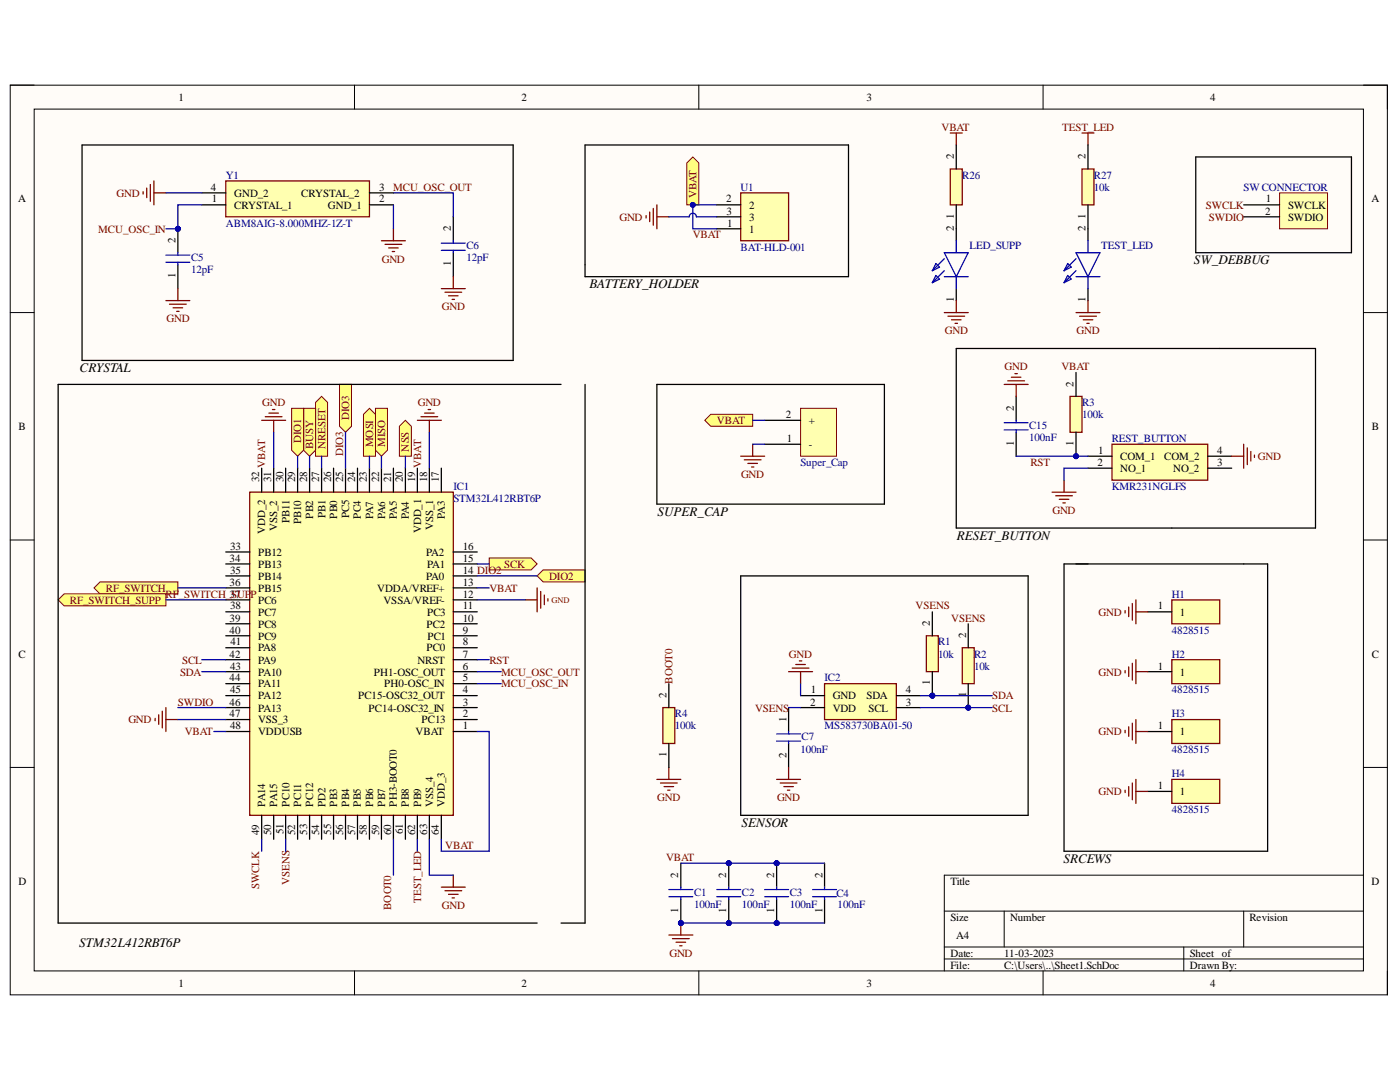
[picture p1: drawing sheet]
<svg xmlns="http://www.w3.org/2000/svg" width="279mm" height="216mm" viewBox="0 0 279 216" stroke-linecap="round" stroke-linejoin="round" font-family="sans-serif">
<defs><g id="words">
<g font-size="2.6">
<text x="238.3" y="52.7">SW_DEBBUG</text>
<text x="117.6" y="57.6">BATTERY_HOLDER</text>
<text x="15.9" y="74.3">CRYSTAL</text>
<text x="131.2" y="102.9">SUPER_CAP</text>
<text x="190.9" y="107.7">RESET_BUTTON</text>
<text x="148" y="165">SENSOR</text>
<text x="212.2" y="172.2">SRCEWS</text>
<text x="15.8" y="188.9">STM32L412RBT6P</text>
</g>
<g font-size="2.2">
<text x="35.6" y="20.1">1</text>
<text x="104.1" y="20.1">2</text>
<text x="172.9" y="20.1">3</text>
<text x="241.5" y="20.1">4</text>
<text x="190.3" y="31.8" transform="rotate(-90 190.3 31.8)">2</text>
<text x="216.6" y="31.8" transform="rotate(-90 216.6 31.8)">2</text>
<text x="3.6" y="40.4">A</text>
<text x="42.1" y="38">4</text>
<text x="42.3" y="40.4">1</text>
<text x="46.8" y="41.7">CRYSTAL_1</text>
<text x="46.8" y="39.2">GND_2</text>
<text x="60.1" y="39.2">CRYSTAL_2</text>
<text x="65.4" y="41.7">GND_1</text>
<text x="75.7" y="40.4">2</text>
<text x="75.7" y="38">3</text>
<text x="144.9" y="40.4">2</text>
<text x="149.5" y="41.7">2</text>
<text x="252.7" y="40.4">1</text>
<text x="257.1" y="41.7">SWCLK</text>
<text x="273.7" y="40.4">A</text>
<text x="90" y="46.1" transform="rotate(-90 90 46.1)">2</text>
<text x="145" y="42.9">3</text>
<text x="145.1" y="45.2">1</text>
<text x="149.5" y="46.4">1</text>
<text x="149.5" y="44">3</text>
<text x="190.3" y="46.1" transform="rotate(-90 190.3 46.1)">2</text>
<text x="190.3" y="43.6" transform="rotate(-90 190.3 43.6)">1</text>
<text x="216.6" y="46.1" transform="rotate(-90 216.6 46.1)">2</text>
<text x="216.6" y="43.6" transform="rotate(-90 216.6 43.6)">1</text>
<text x="252.5" y="42.9">2</text>
<text x="257.1" y="44">SWDIO</text>
<text x="35" y="48.5" transform="rotate(-90 35 48.5)">2</text>
<text x="90" y="53.2" transform="rotate(-90 90 53.2)">1</text>
<text x="35" y="55.5" transform="rotate(-90 35 55.5)">1</text>
<text x="190.3" y="60.3" transform="rotate(-90 190.3 60.3)">1</text>
<text x="216.6" y="60.3" transform="rotate(-90 216.6 60.3)">1</text>
<text x="214.3" y="77.2" transform="rotate(-90 214.3 77.2)">2</text>
<text x="156.9" y="83.4">2</text>
<text x="202.3" y="82" transform="rotate(-90 202.3 82)">2</text>
<text x="3.7" y="85.8">B</text>
<text x="157" y="88.2">1</text>
<text x="161.4" y="89.4">-</text>
<text x="161.4" y="84.6">+</text>
<text x="202.3" y="89" transform="rotate(-90 202.3 89)">1</text>
<text x="214.3" y="89" transform="rotate(-90 214.3 89)">1</text>
<text x="273.8" y="85.8">B</text>
<text x="219" y="93">2</text>
<text x="219.2" y="90.6">1</text>
<text x="223.6" y="91.8">COM_1</text>
<text x="223.6" y="94.1">NO_1</text>
<text x="232.4" y="91.8">COM_2</text>
<text x="234.1" y="94.1">NO_2</text>
<text x="242.9" y="93">3</text>
<text x="242.9" y="90.6">4</text>
<text x="51.7" y="96.3" transform="rotate(-90 51.7 96.3)">32</text>
<text x="54.1" y="96.3" transform="rotate(-90 54.1 96.3)">31</text>
<text x="56.6" y="96.3" transform="rotate(-90 56.6 96.3)">30</text>
<text x="58.9" y="96.3" transform="rotate(-90 58.9 96.3)">29</text>
<text x="61.3" y="96.3" transform="rotate(-90 61.3 96.3)">28</text>
<text x="63.7" y="96.3" transform="rotate(-90 63.7 96.3)">27</text>
<text x="66.1" y="96.3" transform="rotate(-90 66.1 96.3)">26</text>
<text x="68.5" y="96.3" transform="rotate(-90 68.5 96.3)">25</text>
<text x="70.9" y="96.3" transform="rotate(-90 70.9 96.3)">24</text>
<text x="73.2" y="96.3" transform="rotate(-90 73.2 96.3)">23</text>
<text x="75.7" y="96.3" transform="rotate(-90 75.7 96.3)">22</text>
<text x="78" y="96.3" transform="rotate(-90 78 96.3)">21</text>
<text x="80.4" y="96.3" transform="rotate(-90 80.4 96.3)">20</text>
<text x="82.9" y="96.3" transform="rotate(-90 82.9 96.3)">19</text>
<text x="85.2" y="96.3" transform="rotate(-90 85.2 96.3)">18</text>
<text x="87.6" y="96.3" transform="rotate(-90 87.6 96.3)">17</text>
<text x="52.9" y="106.6" transform="rotate(-90 52.9 106.6)">VDD_2</text>
<text x="55.3" y="105.9" transform="rotate(-90 55.3 105.9)">VSS_2</text>
<text x="57.8" y="104.4" transform="rotate(-90 57.8 104.4)">PB11</text>
<text x="60.1" y="104.6" transform="rotate(-90 60.1 104.6)">PB10</text>
<text x="62.5" y="103.5" transform="rotate(-90 62.5 103.5)">PB2</text>
<text x="64.9" y="103.4" transform="rotate(-90 64.9 103.4)">PB1</text>
<text x="67.3" y="103.5" transform="rotate(-90 67.3 103.5)">PB0</text>
<text x="69.7" y="103.4" transform="rotate(-90 69.7 103.4)">PC5</text>
<text x="72" y="103.5" transform="rotate(-90 72 103.5)">PC4</text>
<text x="74.5" y="103.6" transform="rotate(-90 74.5 103.6)">PA7</text>
<text x="76.9" y="103.6" transform="rotate(-90 76.9 103.6)">PA6</text>
<text x="79.2" y="103.5" transform="rotate(-90 79.2 103.5)">PA5</text>
<text x="81.6" y="103.6" transform="rotate(-90 81.6 103.6)">PA4</text>
<text x="84" y="106.4" transform="rotate(-90 84 106.4)">VDD_1</text>
<text x="86.4" y="105.7" transform="rotate(-90 86.4 105.7)">VSS_1</text>
<text x="88.8" y="103.5" transform="rotate(-90 88.8 103.5)">PA3</text>
<text x="45.8" y="112.1">34</text>
<text x="45.9" y="109.7">33</text>
<text x="51.5" y="113.3">PB13</text>
<text x="51.5" y="110.9">PB12</text>
<text x="85.1" y="110.9">PA2</text>
<text x="85.2" y="113.3">PA1</text>
<text x="92.3" y="112.1">15</text>
<text x="92.3" y="109.7">16</text>
<text x="45.8" y="119.2">37</text>
<text x="45.8" y="116.9">36</text>
<text x="45.9" y="114.5">35</text>
<text x="51.5" y="118.1">PB15</text>
<text x="51.5" y="115.7">PB14</text>
<text x="75.3" y="118.1">VDDA/VREF+</text>
<text x="85.1" y="115.7">PA0</text>
<text x="92.3" y="119.2">12</text>
<text x="92.3" y="116.9">13</text>
<text x="92.3" y="114.5">14 DIO2</text>
<text x="45.8" y="124.1">39</text>
<text x="45.9" y="121.6">38</text>
<text x="51.5" y="125.2">PC8</text>
<text x="51.5" y="122.9">PC7</text>
<text x="51.5" y="120.4">PC6</text>
<text x="76.5" y="120.4">VSSA/VREF-</text>
<text x="85.1" y="125.2">PC2</text>
<text x="85.2" y="122.9">PC3</text>
<text x="92.3" y="124.1">10</text>
<text x="92.3" y="121.6">11</text>
<text x="185.6" y="124.9" transform="rotate(-90 185.6 124.9)">2</text>
<text x="231.1" y="121.6">1</text>
<text x="235.5" y="122.9">1</text>
<text x="3.7" y="131.2">C</text>
<text x="45.8" y="131.2">42</text>
<text x="45.8" y="126.4">40</text>
<text x="46" y="128.8">41</text>
<text x="51.5" y="130">PA8</text>
<text x="51.5" y="127.6">PC9</text>
<text x="85.1" y="130">PC0</text>
<text x="85.3" y="127.6">PC1</text>
<text x="92.3" y="131.2">7</text>
<text x="92.3" y="128.8">8</text>
<text x="92.3" y="126.4">9</text>
<text x="192.8" y="127.4" transform="rotate(-90 192.8 127.4)">2</text>
<text x="273.8" y="131.2">C</text>
<text x="45.8" y="136">44</text>
<text x="45.9" y="133.6">43</text>
<text x="51.5" y="137.2">PA11</text>
<text x="51.5" y="134.8">PA10</text>
<text x="51.5" y="132.4">PA9</text>
<text x="74.6" y="134.8">PH1-OSC_OUT</text>
<text x="76.7" y="137.2">PH0-OSC_IN</text>
<text x="83.3" y="132.4">NRST</text>
<text x="92.3" y="136">5</text>
<text x="92.3" y="133.6">6</text>
<text x="185.6" y="136.7" transform="rotate(-90 185.6 136.7)">1</text>
<text x="231.1" y="133.6">1</text>
<text x="235.5" y="134.8">1</text>
<text x="45.8" y="143.2">47</text>
<text x="45.8" y="140.8">46</text>
<text x="45.9" y="138.3">45</text>
<text x="51.5" y="142">PA13</text>
<text x="51.5" y="139.5">PA12</text>
<text x="71.4" y="139.5">PC15-OSC32_OUT</text>
<text x="73.6" y="142">PC14-OSC32_IN</text>
<text x="92.3" y="143.2">2</text>
<text x="92.3" y="140.8">3</text>
<text x="92.3" y="138.3">4</text>
<text x="133" y="139.3" transform="rotate(-90 133 139.3)">2</text>
<text x="161.7" y="140.8">2</text>
<text x="161.8" y="138.3">1</text>
<text x="166.2" y="139.5">GND</text>
<text x="166.2" y="142">VDD</text>
<text x="172.9" y="139.5">SDA</text>
<text x="173.3" y="142">SCL</text>
<text x="180.8" y="140.8">3</text>
<text x="180.8" y="138.3">4</text>
<text x="192.8" y="139.1" transform="rotate(-90 192.8 139.1)">1</text>
<text x="45.9" y="145.5">48</text>
<text x="51.5" y="146.7">VDDUSB</text>
<text x="51.5" y="144.3">VSS_3</text>
<text x="82.9" y="146.7">VBAT</text>
<text x="84.1" y="144.3">PC13</text>
<text x="92.3" y="145.5">1</text>
<text x="156.9" y="144.1" transform="rotate(-90 156.9 144.1)">1</text>
<text x="231.1" y="145.5">1</text>
<text x="235.5" y="146.7">1</text>
<text x="133" y="151.1" transform="rotate(-90 133 151.1)">1</text>
<text x="156.9" y="151.3" transform="rotate(-90 156.9 151.3)">2</text>
<text x="52.9" y="161" transform="rotate(-90 52.9 161)">PA14</text>
<text x="55.3" y="161" transform="rotate(-90 55.3 161)">PA15</text>
<text x="57.8" y="161" transform="rotate(-90 57.8 161)">PC10</text>
<text x="60.1" y="161" transform="rotate(-90 60.1 161)">PC11</text>
<text x="62.5" y="161" transform="rotate(-90 62.5 161)">PC12</text>
<text x="64.9" y="161" transform="rotate(-90 64.9 161)">PD2</text>
<text x="67.3" y="161" transform="rotate(-90 67.3 161)">PB3</text>
<text x="69.7" y="161" transform="rotate(-90 69.7 161)">PB4</text>
<text x="72" y="161" transform="rotate(-90 72 161)">PB5</text>
<text x="74.5" y="161" transform="rotate(-90 74.5 161)">PB6</text>
<text x="76.9" y="161" transform="rotate(-90 76.9 161)">PB7</text>
<text x="79.2" y="161" transform="rotate(-90 79.2 161)">PH3-BOOT0</text>
<text x="81.6" y="161" transform="rotate(-90 81.6 161)">PB8</text>
<text x="84" y="161" transform="rotate(-90 84 161)">PB9</text>
<text x="86.4" y="161" transform="rotate(-90 86.4 161)">VSS_4</text>
<text x="88.8" y="161" transform="rotate(-90 88.8 161)">VDD_3</text>
<text x="231.1" y="157.4">1</text>
<text x="235.5" y="158.7">1</text>
<text x="51.7" y="166.7" transform="rotate(-90 51.7 166.7)">49</text>
<text x="54.1" y="166.7" transform="rotate(-90 54.1 166.7)">50</text>
<text x="56.6" y="166.5" transform="rotate(-90 56.6 166.5)">51</text>
<text x="58.9" y="166.7" transform="rotate(-90 58.9 166.7)">52</text>
<text x="61.3" y="166.6" transform="rotate(-90 61.3 166.6)">53</text>
<text x="63.7" y="166.7" transform="rotate(-90 63.7 166.7)">54</text>
<text x="66.1" y="166.6" transform="rotate(-90 66.1 166.6)">55</text>
<text x="68.5" y="166.7" transform="rotate(-90 68.5 166.7)">56</text>
<text x="70.9" y="166.7" transform="rotate(-90 70.9 166.7)">57</text>
<text x="73.2" y="166.7" transform="rotate(-90 73.2 166.7)">58</text>
<text x="75.7" y="166.7" transform="rotate(-90 75.7 166.7)">59</text>
<text x="78" y="166.7" transform="rotate(-90 78 166.7)">60</text>
<text x="80.4" y="166.5" transform="rotate(-90 80.4 166.5)">61</text>
<text x="82.9" y="166.7" transform="rotate(-90 82.9 166.7)">62</text>
<text x="85.2" y="166.6" transform="rotate(-90 85.2 166.6)">63</text>
<text x="87.6" y="166.7" transform="rotate(-90 87.6 166.7)">64</text>
<text x="3.7" y="176.6">D</text>
<text x="135.4" y="175.1" transform="rotate(-90 135.4 175.1)">2</text>
<text x="144.9" y="175.1" transform="rotate(-90 144.9 175.1)">2</text>
<text x="154.5" y="175.1" transform="rotate(-90 154.5 175.1)">2</text>
<text x="164.1" y="175.1" transform="rotate(-90 164.1 175.1)">2</text>
<text x="189.7" y="176.6">Title</text>
<text x="273.7" y="176.6">D</text>
<text x="135.4" y="182.1" transform="rotate(-90 135.4 182.1)">1</text>
<text x="144.9" y="182.1" transform="rotate(-90 144.9 182.1)">1</text>
<text x="154.5" y="182.1" transform="rotate(-90 154.5 182.1)">1</text>
<text x="164.1" y="182.1" transform="rotate(-90 164.1 182.1)">1</text>
<text x="189.7" y="183.7">Size</text>
<text x="201.6" y="183.7">Number</text>
<text x="249.4" y="183.7">Revision</text>
<text x="189.7" y="190.9">Date:</text>
<text x="190.8" y="187.4">A4</text>
<text x="200.4" y="190.9">11-03-2023</text>
<text x="237.4" y="190.9">Sheet of</text>
<text x="35.6" y="196.9">1</text>
<text x="104.1" y="196.9">2</text>
<text x="172.9" y="196.9">3</text>
<text x="189.7" y="193.3">File:</text>
<text x="200.4" y="193.3">C:\Users\..\Sheet1.SchDoc</text>
<text x="237.4" y="193.3">Drawn By:</text>
<text x="241.5" y="196.9">4</text>
</g>
<g font-size="2.2" fill="#800000">
<text x="187.9" y="26.1">VBAT</text>
<text x="212" y="26.1">TEST_LED</text>
<text x="23.3" y="39.2">GND</text>
<text x="78.5" y="38">MCU_OSC_OUT</text>
<text x="139" y="39.6" transform="rotate(-90 139 39.6)">VBAT</text>
<text x="240.6" y="41.7">SWCLK</text>
<text x="19.6" y="46.4">MCU_OSC_IN</text>
<text x="123.6" y="44">GND</text>
<text x="138.2" y="47.6">VBAT</text>
<text x="241.2" y="44">SWDIO</text>
<text x="76.2" y="52.4">GND</text>
<text x="33.2" y="64.3">GND</text>
<text x="88.2" y="62">GND</text>
<text x="188.6" y="66.7">GND</text>
<text x="214.9" y="66.7">GND</text>
<text x="200.5" y="73.9">GND</text>
<text x="211.8" y="73.9">VBAT</text>
<text x="52.3" y="81">GND</text>
<text x="69.7" y="83.8" transform="rotate(-90 69.7 83.8)">DIO3</text>
<text x="83.4" y="81">GND</text>
<text x="60.1" y="88.5" transform="rotate(-90 60.1 88.5)">DIO1</text>
<text x="62.5" y="89.6" transform="rotate(-90 62.5 89.6)">BUSY</text>
<text x="64.9" y="89.6" transform="rotate(-90 64.9 89.6)">NRESET</text>
<text x="74.5" y="89.2" transform="rotate(-90 74.5 89.2)">MOSI</text>
<text x="76.9" y="89.2" transform="rotate(-90 76.9 89.2)">MISO</text>
<text x="143.1" y="84.6">VBAT</text>
<text x="52.9" y="93.4" transform="rotate(-90 52.9 93.4)">VBAT</text>
<text x="68.5" y="91" transform="rotate(-90 68.5 91)">DIO3</text>
<text x="81.6" y="90.1" transform="rotate(-90 81.6 90.1)">NSS</text>
<text x="84" y="93.4" transform="rotate(-90 84 93.4)">VBAT</text>
<text x="147.9" y="95.4">GND</text>
<text x="205.6" y="93">RST</text>
<text x="251" y="91.8">GND</text>
<text x="210" y="102.5">GND</text>
<text x="100.6" y="113.3">SCK</text>
<text x="21.1" y="118.1">RF_SWITCH</text>
<text x="33.1" y="119.2">RF_SWITCH_SUP</text>
<text x="50" y="119.2">P</text>
<text x="97.7" y="118.1">VBAT</text>
<text x="109.6" y="115.7">DIO2</text>
<text x="14" y="120.4">RF_SWITCH_SUPP</text>
<text x="182.7" y="121.6">VSENS</text>
<text x="189.8" y="124.1">VSENS</text>
<text x="219.3" y="122.9">GND</text>
<text x="157.4" y="131.2">GND</text>
<text x="35.9" y="134.8">SDA</text>
<text x="36.4" y="132.4">SCL</text>
<text x="97.7" y="132.4">RST</text>
<text x="100" y="134.8">MCU_OSC_OUT</text>
<text x="100" y="137.2">MCU_OSC_IN</text>
<text x="134.2" y="136.4" transform="rotate(-90 134.2 136.4)">BOOT0</text>
<text x="219.3" y="134.8">GND</text>
<text x="35.5" y="140.8">SWDIO</text>
<text x="150.7" y="142">VSENS</text>
<text x="198" y="139.5">SDA</text>
<text x="198" y="142">SCL</text>
<text x="25.6" y="144.3">GND</text>
<text x="36.9" y="146.7">VBAT</text>
<text x="219.3" y="146.7">GND</text>
<text x="131.1" y="159.9">GND</text>
<text x="155.1" y="159.9">GND</text>
<text x="219.3" y="158.7">GND</text>
<text x="88.9" y="169.4">VBAT</text>
<text x="132.9" y="171.8">VBAT</text>
<text x="51.7" y="177.4" transform="rotate(-90 51.7 177.4)">SWCLK</text>
<text x="57.8" y="176.5" transform="rotate(-90 57.8 176.5)">VSENS</text>
<text x="78" y="181.5" transform="rotate(-90 78 181.5)">BOOT0</text>
<text x="84" y="180.2" transform="rotate(-90 84 180.2)">TEST_LED</text>
<text x="88.2" y="181.4">GND</text>
<text x="133.6" y="190.9">GND</text>
</g>
<g font-size="2.2" fill="#000080">
<text x="45.1" y="35.7">Y1</text>
<text x="192" y="35.7">R26</text>
<text x="218.3" y="35.7">R27</text>
<text x="147.8" y="38">U1</text>
<text x="218.3" y="38">10k</text>
<text x="248.2" y="38">SW CONNECTOR</text>
<text x="45.1" y="45.2">ABM8AIG-8.000MHZ-1Z-T</text>
<text x="38.1" y="52.1">C5</text>
<text x="93.1" y="49.8">C6</text>
<text x="93.1" y="52.1">12pF</text>
<text x="147.8" y="50">BAT-HLD-001</text>
<text x="193.5" y="49.8">LED_SUPP</text>
<text x="219.8" y="49.8">TEST_LED</text>
<text x="38.1" y="54.5">12pF</text>
<text x="216" y="81">R3</text>
<text x="216" y="83.4">100k</text>
<text x="205.4" y="85.6">C15</text>
<text x="205.4" y="88">100nF</text>
<text x="221.9" y="88.2">REST_BUTTON</text>
<text x="159.7" y="93">Super_Cap</text>
<text x="90.5" y="97.8">IC1</text>
<text x="90.5" y="100.1">STM32L412RBT6P</text>
<text x="221.9" y="97.8">KMR231NGLFS</text>
<text x="233.9" y="119.2">H1</text>
<text x="187.2" y="128.8">R1</text>
<text x="187.2" y="131.2">10k</text>
<text x="194.4" y="131.2">R2</text>
<text x="233.9" y="126.4">4828515</text>
<text x="233.9" y="131.2">H2</text>
<text x="164.5" y="136">IC2</text>
<text x="194.4" y="133.6">10k</text>
<text x="134.7" y="143.2">R4</text>
<text x="233.9" y="138.3">4828515</text>
<text x="233.9" y="143.2">H3</text>
<text x="134.7" y="145.5">100k</text>
<text x="160" y="147.7">C7</text>
<text x="164.5" y="145.5">MS583730BA01-50</text>
<text x="159.7" y="150.3">100nF</text>
<text x="233.9" y="150.3">4828515</text>
<text x="233.9" y="155.1">H4</text>
<text x="233.9" y="162.3">4828515</text>
<text x="138.5" y="178.7">C1</text>
<text x="148.1" y="178.7">C2</text>
<text x="157.6" y="178.7">C3</text>
<text x="166.9" y="179">C4</text>
<text x="138.5" y="181.1">100nF</text>
<text x="148.1" y="181.1">100nF</text>
<text x="157.6" y="181.1">100nF</text>
<text x="167.2" y="181.1">100nF</text>
</g>
<text font-size="1.7" fill="#800000" x="110.1" y="120.3">GND</text>
</g></defs>
<path d="M2 17h274.9v181.5h-274.9z" fill-rule="evenodd" fill="#fffcf8"/>
<path d="M2 17h274.9v181.5h-274.9z" fill="none" stroke="#000" stroke-width=".2"/>
<path d="M6.8 21.8h265.3v171.9h-265.3z" fill-rule="evenodd" fill="#fffcf8"/>
<g fill="none" stroke="#000" stroke-width=".2">
<path d="M2 17h4.8M70.7 17v4.8M139.5 17v4.8M208.2 17v4.8M272.1 17h4.8v4.8M6.8 21.8h265.3v171.9h-265.3zM2 62.4h4.8M272.1 62.4h4.8M2 107.8h4.8M272.1 107.8h4.8M2 153.1h4.8M272.1 153.1h4.8"/>
<path d="M272.1 174.6h-83.6v19.1M70.8 193.7v4.8M139.5 193.7v4.8M188.5 181.8h83.6M188.5 189h83.6M188.5 191.4h83.6M200.4 181.8v7.2M208.2 193.7v4.8M236.3 189v4.7M248.2 181.8v7.2M276.9 193.7v4.8"/>
</g>
<path d="M49.8 98.2h40.7v64.5h-40.7z" fill-rule="evenodd" fill="#ffffb0"/>
<g fill="none" stroke="#800000" stroke-width=".25">
<path d="M49.8 98.2h40.7v64.5h-40.7zM104.8 119.7h2.4M107.2 117.3v4.8M107.9 118v3.4M108.6 118.7v2M109.3 119.5v.4M31 143.3v.5M31.7 142.6v1.9M32.4 141.9v3.4M33.1 141.2v4.8M33.1 143.6h2.4M88.1 177h4.8"/>
<path d="M88.8 177.7h3.3M89.5 178.5h1.9M90.2 179.2h.5M90.5 174.6v2.4"/>
</g>
<g fill="none" stroke="#000" stroke-width=".25">
<path d="M52.2 93.4v4.8M54.6 93.4v4.8M57 93.4v4.8M59.4 93.4v4.8M61.8 93.4v4.8M64.2 93.4v4.8M66.6 93.4v4.8M69 93.4v4.8M71.3 93.4v4.8M73.7 93.4v4.8M76.1 93.4v4.8M78.5 93.4v4.8"/>
<path d="M80.9 93.4v4.8M83.3 93.4v4.8M85.7 93.4v4.8M88.1 93.4v4.8M45.1 119.7h4.7M45.1 117.3h4.7M45.1 114.9h4.7M45.1 112.5h4.7M45.1 110.1h4.7M90.5 119.7h4.7M90.5 117.3h4.7M90.5 114.9h4.7"/>
<path d="M90.5 112.5h4.7M90.5 110.1h4.7M45.1 138.8h4.7M45.1 136.4h4.7M45.1 134h4.7M45.1 131.6h4.7M45.1 129.2h4.7M45.1 126.9h4.7M45.1 124.5h4.7M45.1 122.1h4.7M90.5 138.8h4.7M90.5 136.4h4.7"/>
<path d="M90.5 134h4.7M90.5 131.6h4.7M90.5 129.2h4.7M90.5 126.9h4.7M90.5 124.5h4.7M90.5 122.1h4.7M45.1 146h4.7M45.1 143.6h4.7M45.1 141.2h4.7M90.5 146h4.7M90.5 143.6h4.7M90.5 141.2h4.7"/>
<path d="M52.2 162.7v4.8M54.6 162.7v4.8M57 162.7v4.8M59.4 162.7v4.8M61.8 162.7v4.8M64.2 162.7v4.8M66.6 162.7v4.8M69 162.7v4.8M71.3 162.7v4.8M73.7 162.7v4.8M76.1 162.7v4.8M78.5 162.7v4.8"/>
<path d="M80.9 162.7v4.8M83.3 162.7v4.8M85.7 162.7v4.8M88.1 162.7v4.8"/>
</g>
<path d="M97.6 111.3h8.4l1.2 1.2-1.2 1.2h-8.4z" fill-rule="evenodd" fill="#ffff80"/>
<path d="M97.6 111.3h8.4l1.2 1.2-1.2 1.2h-8.4z" fill="none" stroke="#800000" stroke-width=".2"/>
<path d="M107.2 114.9l1.2-1.2h8.4v2.4h-8.4z" fill-rule="evenodd" fill="#ffff80"/>
<path d="M107.2 114.9l1.2-1.2h8.4v2.4h-8.4z" fill="none" stroke="#800000" stroke-width=".2"/>
<path d="M67.8 76.7h2.3v8.4l-1.1 1.2-1.2-1.2z" fill-rule="evenodd" fill="#ffff80"/>
<path d="M67.8 76.7h2.3v8.4l-1.1 1.2-1.2-1.2z" fill="none" stroke="#800000" stroke-width=".2"/>
<path d="M18.8 117.3l1.2-1.2h15.5v2.4h-15.5z" fill-rule="evenodd" fill="#ffff80"/>
<path d="M18.8 117.3l1.2-1.2h15.5v2.4h-15.5z" fill="none" stroke="#800000" stroke-width=".2"/>
<path d="M11.6 119.7l1.2-1.2h20.3v2.4h-20.3z" fill-rule="evenodd" fill="#ffff80"/>
<path d="M11.6 119.7l1.2-1.2h20.3v2.4h-20.3z" fill="none" stroke="#800000" stroke-width=".2"/>
<path d="M83.3 83.9h4.8M84 83.2h3.4M84.7 82.4h1.9M85.4 81.7h.5M85.7 83.9v2.4" fill="none" stroke="#800000" stroke-width=".25"/>
<path d="M79.7 85.1l1.2-1.2 1.2 1.2v5.9h-2.4z" fill-rule="evenodd" fill="#ffff80"/>
<path d="M79.7 85.1l1.2-1.2 1.2 1.2v5.9h-2.4z" fill="none" stroke="#800000" stroke-width=".2"/>
<path d="M74.9 81.5h2.4v8.3l-1.2 1.2-1.2-1.2z" fill-rule="evenodd" fill="#ffff80"/>
<path d="M74.9 81.5h2.4v8.3l-1.2 1.2-1.2-1.2z" fill="none" stroke="#800000" stroke-width=".2"/>
<path d="M72.5 82.7l1.2-1.2 1.2 1.2v8.3h-2.4z" fill-rule="evenodd" fill="#ffff80"/>
<path d="M72.5 82.7l1.2-1.2 1.2 1.2v8.3h-2.4z" fill="none" stroke="#800000" stroke-width=".2"/>
<path d="M63 80.3l1.2-1.2 1.2 1.2v10.7h-2.4z" fill-rule="evenodd" fill="#ffff80"/>
<path d="M63 80.3l1.2-1.2 1.2 1.2v10.7h-2.4z" fill="none" stroke="#800000" stroke-width=".2"/>
<path d="M60.6 81.5h2.4v8.3l-1.2 1.2-1.2-1.2z" fill-rule="evenodd" fill="#ffff80"/>
<path d="M60.6 81.5h2.4v8.3l-1.2 1.2-1.2-1.2z" fill="none" stroke="#800000" stroke-width=".2"/>
<path d="M58.2 81.5h2.4v8.3l-1.2 1.2-1.2-1.2z" fill-rule="evenodd" fill="#ffff80"/>
<path d="M58.2 81.5h2.4v8.3l-1.2 1.2-1.2-1.2z" fill="none" stroke="#800000" stroke-width=".2"/>
<path d="M52.2 83.9h4.8M52.9 83.2h3.4M53.7 82.4h1.9M54.4 81.7h.5M54.6 83.9v2.4" fill="none" stroke="#800000" stroke-width=".25"/>
<path d="M45.1 36.1h28.6v7.2h-28.6z" fill-rule="evenodd" fill="#ffffb0"/>
<g fill="none" stroke="#800000" stroke-width=".25">
<path d="M28.6 38.2v.5M29.3 37.5v1.9M30 36.8v3.4M30.7 36.1v4.8M30.7 38.5h2.4M45.1 36.1h28.6v7.2h-28.6zM76.1 48h4.8M76.8 48.8h3.4M77.6 49.5h1.9M78.3 50.2h.5M78.5 45.7v2.3M88.1 57.6h4.8"/>
<path d="M88.8 58.3h3.3M89.5 59h1.9M90.2 59.7h.5M90.5 55.2v2.4"/>
</g>
<path d="M40.3 38.5h4.8M73.7 38.5h4.8M40.3 40.9h4.8M73.7 40.9h4.8M90.5 43.3v4.7M90.5 50.4v4.8" fill="none" stroke="#000" stroke-width=".25"/>
<path d="M88.1 50h4.8M88.1 48.5h4.8M90.5 48v.5M90.5 50v.4" fill="none" stroke="#00f" stroke-width=".25"/>
<circle cx="35.5" cy="45.7" r=".48" fill="#000080"/>
<circle cx="35.5" cy="45.7" r=".48" fill="none" stroke="#000080" stroke-width=".2"/>
<path d="M35.5 45.7v4.7M35.5 52.8v4.8" fill="none" stroke="#000" stroke-width=".25"/>
<circle cx="35.5" cy="45.7" r=".48" fill="#000080"/>
<circle cx="35.5" cy="45.7" r=".48" fill="none" stroke="#000080" stroke-width=".2"/>
<path d="M33.1 52.3h4.8M33.1 50.9h4.8M35.5 50.4v.5M35.5 52.3v.5" fill="none" stroke="#00f" stroke-width=".25"/>
<path d="M33.1 60h4.8M35.5 57.6v2.4M33.8 60.7h3.4M34.5 61.4h2M35.3 62.1h.4" fill="none" stroke="#800000" stroke-width=".25"/>
<path d="M147.8 38.5h9.6v9.5h-9.6z" fill-rule="evenodd" fill="#ffffb0"/>
<path d="M147.8 38.5h9.6v9.5h-9.6z" fill="none" stroke="#800000" stroke-width=".25"/>
<path d="M143 45.7h4.8M143 40.9h4.8M143 43.3h4.8" fill="none" stroke="#000" stroke-width=".25"/>
<path d="M137.1 32.5l1.2-1.2 1.2 1.2v8.4h-2.4z" fill-rule="evenodd" fill="#ffff80"/>
<path d="M137.1 32.5l1.2-1.2 1.2 1.2v8.4h-2.4z" fill="none" stroke="#800000" stroke-width=".2"/>
<circle cx="138.3" cy="40.9" r=".48" fill="#000080"/>
<circle cx="138.3" cy="40.9" r=".48" fill="none" stroke="#000080" stroke-width=".2"/>
<path d="M128.9 43v.5M129.7 42.3v1.9M130.4 41.6v3.3M131.1 40.9v4.8M131.1 43.3h2.4" fill="none" stroke="#800000" stroke-width=".25"/>
<path d="M159.8 81.5h7.1v9.5h-7.1z" fill-rule="evenodd" fill="#ffffb0"/>
<path d="M159.8 81.5h7.1v9.5h-7.1z" fill="none" stroke="#800000" stroke-width=".2"/>
<path d="M152.6 88.6h7.2M152.6 83.9h7.2" fill="none" stroke="#000" stroke-width=".25"/>
<path d="M147.8 91h4.8M148.5 91.8h3.4M149.3 92.5h1.9M150 93.2h.5M150.2 88.6v2.4" fill="none" stroke="#800000" stroke-width=".25"/>
<path d="M141.8 82.7h8.4v2.4h-8.4l-1.1-1.2z" fill-rule="evenodd" fill="#ffff80"/>
<path d="M141.8 82.7h8.4v2.4h-8.4l-1.1-1.2z" fill="none" stroke="#800000" stroke-width=".2"/>
<path d="M164.6 136.4h14.3v7.2h-14.3z" fill-rule="evenodd" fill="#ffffb0"/>
<path d="M157.4 134h4.8M158.1 133.3h3.3M158.8 132.6h1.9M159.5 131.9h.5M159.8 134v2.4M164.6 136.4h14.3v7.2h-14.3zM155 155.5h4.8M155.7 156.2h3.4M156.4 157h1.9M157.1 157.7h.5M157.4 153.1v2.4" fill="none" stroke="#800000" stroke-width=".25"/>
<path d="M159.8 138.8h4.8M178.9 138.8h4.8M157.4 141.2v4.8M157.4 148.4v4.7M159.8 141.2h4.8M178.9 141.2h4.8" fill="none" stroke="#000" stroke-width=".25"/>
<path d="M155 146.4h4.8M155 147.9h4.8M157.4 146v.4M157.4 147.9v.5" fill="none" stroke="#00f" stroke-width=".25"/>
<circle cx="186.1" cy="138.8" r=".48" fill="#000080"/>
<circle cx="186.1" cy="138.8" r=".48" fill="none" stroke="#000080" stroke-width=".2"/>
<path d="M184.9 126.9h2.4v7.1h-2.4z" fill-rule="evenodd" fill="#ffffb0"/>
<path d="M184.9 126.9h2.4v7.1h-2.4z" fill="none" stroke="#800000" stroke-width=".25"/>
<path d="M186.1 134v4.8" fill="none" stroke="#000" stroke-width=".25"/>
<circle cx="186.1" cy="138.8" r=".48" fill="#000080"/>
<circle cx="186.1" cy="138.8" r=".48" fill="none" stroke="#000080" stroke-width=".2"/>
<path d="M186.1 122.1v4.8" fill="none" stroke="#000" stroke-width=".25"/>
<circle cx="193.2" cy="141.2" r=".48" fill="#000080"/>
<circle cx="193.2" cy="141.2" r=".48" fill="none" stroke="#000080" stroke-width=".2"/>
<path d="M192 129.2h2.4v7.2h-2.4z" fill-rule="evenodd" fill="#ffffb0"/>
<path d="M192 129.2h2.4v7.2h-2.4z" fill="none" stroke="#800000" stroke-width=".25"/>
<path d="M193.2 136.4v4.8" fill="none" stroke="#000" stroke-width=".25"/>
<circle cx="193.2" cy="141.2" r=".48" fill="#000080"/>
<circle cx="193.2" cy="141.2" r=".48" fill="none" stroke="#000080" stroke-width=".2"/>
<path d="M193.2 124.5v4.7" fill="none" stroke="#000" stroke-width=".25"/>
<circle cx="155" cy="184.2" r=".48" fill="#000080"/>
<circle cx="155" cy="184.2" r=".48" fill="none" stroke="#000080" stroke-width=".2"/>
<circle cx="155" cy="172.2" r=".48" fill="#000080"/>
<circle cx="155" cy="172.2" r=".48" fill="none" stroke="#000080" stroke-width=".2"/>
<path d="M155 179.4v4.8" fill="none" stroke="#000" stroke-width=".25"/>
<circle cx="155" cy="184.2" r=".48" fill="#000080"/>
<circle cx="155" cy="184.2" r=".48" fill="none" stroke="#000080" stroke-width=".2"/>
<path d="M155 172.2v4.8" fill="none" stroke="#000" stroke-width=".25"/>
<circle cx="155" cy="172.2" r=".48" fill="#000080"/>
<circle cx="155" cy="172.2" r=".48" fill="none" stroke="#000080" stroke-width=".2"/>
<path d="M152.6 178.9h4.8M152.6 177.5h4.8M155 177v.5M155 178.9v.5M162.2 178.9h4.7M162.2 177.5h4.7M164.6 177v.5M164.6 178.9v.5" fill="none" stroke="#00f" stroke-width=".25"/>
<path d="M164.6 172.2v4.8M164.6 179.4v4.8" fill="none" stroke="#000" stroke-width=".25"/>
<circle cx="145.4" cy="184.2" r=".48" fill="#000080"/>
<circle cx="145.4" cy="184.2" r=".48" fill="none" stroke="#000080" stroke-width=".2"/>
<circle cx="145.4" cy="172.2" r=".48" fill="#000080"/>
<circle cx="145.4" cy="172.2" r=".48" fill="none" stroke="#000080" stroke-width=".2"/>
<path d="M145.4 179.4v4.8" fill="none" stroke="#000" stroke-width=".25"/>
<circle cx="145.4" cy="184.2" r=".48" fill="#000080"/>
<circle cx="145.4" cy="184.2" r=".48" fill="none" stroke="#000080" stroke-width=".2"/>
<path d="M145.4 172.2v4.8" fill="none" stroke="#000" stroke-width=".25"/>
<circle cx="145.4" cy="172.2" r=".48" fill="#000080"/>
<circle cx="145.4" cy="172.2" r=".48" fill="none" stroke="#000080" stroke-width=".2"/>
<path d="M143 178.9h4.8M143 177.5h4.8M145.4 177v.5M145.4 178.9v.5" fill="none" stroke="#00f" stroke-width=".25"/>
<circle cx="135.9" cy="184.2" r=".48" fill="#000080"/>
<circle cx="135.9" cy="184.2" r=".48" fill="none" stroke="#000080" stroke-width=".2"/>
<path d="M135.9 179.4v4.8" fill="none" stroke="#000" stroke-width=".25"/>
<circle cx="135.9" cy="184.2" r=".48" fill="#000080"/>
<circle cx="135.9" cy="184.2" r=".48" fill="none" stroke="#000080" stroke-width=".2"/>
<path d="M135.9 172.2v4.8" fill="none" stroke="#000" stroke-width=".25"/>
<path d="M133.5 178.9h4.8M133.5 177.5h4.8M135.9 177v.5M135.9 178.9v.5" fill="none" stroke="#00f" stroke-width=".25"/>
<path d="M133.5 186.6h4.8M134.2 187.3h3.4M134.9 188h1.9M135.6 188.7h.5M135.9 184.2v2.4" fill="none" stroke="#800000" stroke-width=".25"/>
<circle cx="135.9" cy="184.2" r=".48" fill="#000080"/>
<circle cx="135.9" cy="184.2" r=".48" fill="none" stroke="#000080" stroke-width=".2"/>
<path d="M131.1 155.5h4.8M131.8 156.2h3.4M132.5 157h1.9M133.2 157.7h.5M133.5 153.1v2.4" fill="none" stroke="#800000" stroke-width=".25"/>
<path d="M132.3 141.2h2.4v7.2h-2.4z" fill-rule="evenodd" fill="#ffffb0"/>
<path d="M132.3 141.2h2.4v7.2h-2.4z" fill="none" stroke="#800000" stroke-width=".25"/>
<path d="M133.5 136.4v4.8M133.5 148.4v4.7" fill="none" stroke="#000" stroke-width=".25"/>
<circle cx="214.7" cy="91" r=".48" fill="#000080"/>
<circle cx="214.7" cy="91" r=".48" fill="none" stroke="#000080" stroke-width=".2"/>
<path d="M213.5 79.1h2.4v7.2h-2.4z" fill-rule="evenodd" fill="#ffffb0"/>
<path d="M213.5 79.1h2.4v7.2h-2.4z" fill="none" stroke="#800000" stroke-width=".25"/>
<path d="M214.7 86.3v4.7" fill="none" stroke="#000" stroke-width=".25"/>
<circle cx="214.7" cy="91" r=".48" fill="#000080"/>
<circle cx="214.7" cy="91" r=".48" fill="none" stroke="#000080" stroke-width=".2"/>
<path d="M214.7 74.3v4.8" fill="none" stroke="#000" stroke-width=".25"/>
<path d="M210 98.2h4.7M210.7 98.9h3.3M211.4 99.6h1.9M212.4 95.8v2.4M212.1 100.3h.5" fill="none" stroke="#800000" stroke-width=".25"/>
<path d="M255.4 38.5h9.5v7.2h-9.5z" fill-rule="evenodd" fill="#ffffb0"/>
<path d="M255.4 38.5h9.5v7.2h-9.5z" fill="none" stroke="#800000" stroke-width=".2"/>
<path d="M248.2 40.9h7.2M248.2 43.3h7.2" fill="none" stroke="#000" stroke-width=".25"/>
<path d="M233.9 119.7h9.5v4.8h-9.5z" fill-rule="evenodd" fill="#ffffb0"/>
<path d="M226.7 119.7v4.8M233.9 119.7h9.5v4.8h-9.5zM224.5 121.8v.5M225.3 121.1v1.9M226 120.4v3.4M226.7 122.1h2.4" fill="none" stroke="#800000" stroke-width=".25"/>
<path d="M229.1 122.1h4.8" fill="none" stroke="#000" stroke-width=".25"/>
<path d="M233.9 131.6h9.5v4.8h-9.5z" fill-rule="evenodd" fill="#ffffb0"/>
<path d="M224.5 133.8v.5M225.3 133.1v1.9M226 132.4v3.3M226.7 131.6v4.8M226.7 134h2.4M233.9 131.6h9.5v4.8h-9.5z" fill="none" stroke="#800000" stroke-width=".25"/>
<path d="M229.1 134h4.8" fill="none" stroke="#000" stroke-width=".25"/>
<path d="M233.9 143.6h9.5v4.8h-9.5z" fill-rule="evenodd" fill="#ffffb0"/>
<path d="M224.5 145.7v.5M225.3 145v1.9M226 144.3v3.3M226.7 143.6v4.8M226.7 146h2.4M233.9 143.6h9.5v4.8h-9.5z" fill="none" stroke="#800000" stroke-width=".25"/>
<path d="M229.1 146h4.8" fill="none" stroke="#000" stroke-width=".25"/>
<path d="M233.9 155.5h9.5v4.8h-9.5z" fill-rule="evenodd" fill="#ffffb0"/>
<g fill="none" stroke="#800000" stroke-width=".25">
<path d="M189.6 26.5h2.4M190.8 26.5v2.4M215.9 26.5h2.4M217.1 26.5v2.4M190.8 60v2.4M217.1 60v2.4M188.5 62.4h4.7M189.2 63.1h3.3M189.9 63.8h1.9M190.6 64.5h.5M200.4 76.7h4.8M201.1 76h3.4"/>
<path d="M201.8 75.3h1.9M202.6 74.6h.4M202.8 76.7v2.4M214.7 62.4h4.8M215.5 63.1h3.3M216.2 63.8h1.9M216.9 64.5h.5M224.5 157.7v.5M225.3 157v1.9M226 156.2v3.4M226.7 155.5v4.8M226.7 157.9h2.4"/>
<path d="M233.9 155.5h9.5v4.8h-9.5z"/>
</g>
<g fill="none" stroke="#000" stroke-width=".25">
<path d="M16.4 28.9h86v43h-86zM116.8 28.9h52.5v26.3h-52.5zM238.6 31.3h31.1v19.1h-31.1zM190.8 45.7v2.3M190.8 57.6v2.4M217.1 45.7v2.3M217.1 57.6v2.4M11.6 76.7h100.4M11.6 76.7v107.5h95.6M116.8 76.7v107.5h-4.8M131.1 76.7h45.4v23.9h-45.4zM202.8 79.1v4.8"/>
<path d="M243.4 69.5h-52.6v35.9h43.1M202.8 86.3v4.7M147.8 114.9h57.4v47.8h-57.4zM212.4 112.5h40.6v57.4h-40.6zM229.1 157.9h4.8"/>
</g>
<g fill="none" stroke="#00f" stroke-width=".25">
<path d="M186.8 55l.7 .7-1.4 .7zM186.8 52.6l.7 .7-1.4 .7zM188.5 50.4h4.7l-2.4 4.8zM188.5 55.2h4.7M188.5 54l-2.4 2.4M188.5 51.6l-2.4 2.4M190.8 48v2.4M190.8 55.2v2.4M213.1 55l.7 .7-1.4 .7zM213.1 52.6l.7 .7-1.4 .7zM214.7 50.4h4.8l-2.4 4.8zM214.7 55.2h4.8"/>
<path d="M214.7 54l-2.3 2.4M214.7 51.6l-2.3 2.4M217.1 48v2.4M217.1 55.2v2.4M200.4 85.8h4.8M200.4 84.3h4.8M202.8 83.9v.4M202.8 85.8v.5"/>
</g>
<path d="M221.9 88.6h19.1v7.2h-19.1z" fill-rule="evenodd" fill="#ffffb0"/>
<path d="M221.9 88.6h19.1v7.2h-19.1zM245.8 91h2.4M248.2 88.6v4.8M248.9 89.4v3.3M249.6 90.1v1.9M250.3 90.8v.5" fill="none" stroke="#800000" stroke-width=".25"/>
<path d="M243.4 69.5h19.1v35.9h-28.6M217.1 91h4.8M217.1 93.4h4.8M241 91h4.8M241 93.4h4.8" fill="none" stroke="#000" stroke-width=".25"/>
<path d="M189.6 33.7h2.4v7.2h-2.4z" fill-rule="evenodd" fill="#ffffb0"/>
<path d="M189.6 33.7h2.4v7.2h-2.4z" fill="none" stroke="#800000" stroke-width=".25"/>
<path d="M190.8 28.9v4.8M190.8 40.9v4.8" fill="none" stroke="#000" stroke-width=".25"/>
<path d="M215.9 33.7h2.4v7.2h-2.4z" fill-rule="evenodd" fill="#ffffb0"/>
<path d="M215.9 33.7h2.4v7.2h-2.4z" fill="none" stroke="#800000" stroke-width=".25"/>
<path d="M217.1 28.9v4.8M217.1 40.9v4.8" fill="none" stroke="#000" stroke-width=".25"/>
<g fill="none" stroke="#000080" stroke-width=".25">
<path d="M33.1 38.5h7.2M78.5 38.5h12v4.8M40.3 40.9h-4.8v4.8M78.5 40.9v4.8M54.6 86.3v7.1M59.4 91v2.4M61.8 91v2.4M64.2 91v2.4M73.7 91v2.4M76.1 91v2.4M80.9 91v2.4M85.7 86.3v7.1"/>
<path d="M35.5 117.3h9.6M95.2 117.3h2.4M95.2 119.7h9.6M95.2 112.5h2.4M40.3 134h4.8M40.3 131.6h4.8M95.2 136.4h4.8M95.2 134h4.8M95.2 131.6h2.4M35.5 143.6h9.6M35.5 141.2h9.6M42.7 146h2.4"/>
<path d="M95.2 146h2.4v23.9h-9.5v-2.4M52.2 167.5v2.4M78.5 167.5v7.1M85.7 167.5v7.1h4.8"/>
</g>
<circle cx="35.5" cy="45.7" r=".48" fill="#000080"/>
<circle cx="35.5" cy="45.7" r=".48" fill="none" stroke="#000080" stroke-width=".2"/>
<path d="M33.1 45.7h2.4" fill="none" stroke="#000080" stroke-width=".25"/>
<circle cx="35.5" cy="45.7" r=".48" fill="#000080"/>
<circle cx="35.5" cy="45.7" r=".48" fill="none" stroke="#000080" stroke-width=".2"/>
<path d="M143 40.9h-4.7v4.8h4.7" fill="none" stroke="#000080" stroke-width=".25"/>
<circle cx="138.3" cy="40.9" r=".48" fill="#000080"/>
<circle cx="138.3" cy="40.9" r=".48" fill="none" stroke="#000080" stroke-width=".2"/>
<path d="M133.5 43.3h4a.72 .72 0 0 1 .8-.8 .72 .72 0 0 1 .7 .8h4M150.2 88.6h2.4M150.2 83.9h2.4M183.7 141.2h9.5" fill="none" stroke="#000080" stroke-width=".25"/>
<circle cx="193.2" cy="141.2" r=".48" fill="#000080"/>
<circle cx="193.2" cy="141.2" r=".48" fill="none" stroke="#000080" stroke-width=".2"/>
<path d="M155 184.2h9.6" fill="none" stroke="#000080" stroke-width=".25"/>
<circle cx="155" cy="184.2" r=".48" fill="#000080"/>
<circle cx="155" cy="184.2" r=".48" fill="none" stroke="#000080" stroke-width=".2"/>
<path d="M145.4 184.2h9.6" fill="none" stroke="#000080" stroke-width=".25"/>
<circle cx="155" cy="184.2" r=".48" fill="#000080"/>
<circle cx="155" cy="184.2" r=".48" fill="none" stroke="#000080" stroke-width=".2"/>
<circle cx="145.4" cy="184.2" r=".48" fill="#000080"/>
<circle cx="145.4" cy="184.2" r=".48" fill="none" stroke="#000080" stroke-width=".2"/>
<path d="M135.9 184.2h9.5" fill="none" stroke="#000080" stroke-width=".25"/>
<circle cx="145.4" cy="184.2" r=".48" fill="#000080"/>
<circle cx="145.4" cy="184.2" r=".48" fill="none" stroke="#000080" stroke-width=".2"/>
<circle cx="135.9" cy="184.2" r=".48" fill="#000080"/>
<circle cx="135.9" cy="184.2" r=".48" fill="none" stroke="#000080" stroke-width=".2"/>
<path d="M145.4 172.2h9.6" fill="none" stroke="#000080" stroke-width=".25"/>
<circle cx="145.4" cy="172.2" r=".48" fill="#000080"/>
<circle cx="145.4" cy="172.2" r=".48" fill="none" stroke="#000080" stroke-width=".2"/>
<circle cx="155" cy="172.2" r=".48" fill="#000080"/>
<circle cx="155" cy="172.2" r=".48" fill="none" stroke="#000080" stroke-width=".2"/>
<path d="M155 172.2h9.6" fill="none" stroke="#000080" stroke-width=".25"/>
<circle cx="155" cy="172.2" r=".48" fill="#000080"/>
<circle cx="155" cy="172.2" r=".48" fill="none" stroke="#000080" stroke-width=".2"/>
<path d="M135.9 172.2h9.5" fill="none" stroke="#000080" stroke-width=".25"/>
<circle cx="145.4" cy="172.2" r=".48" fill="#000080"/>
<circle cx="145.4" cy="172.2" r=".48" fill="none" stroke="#000080" stroke-width=".2"/>
<path d="M183.7 138.8h2.4" fill="none" stroke="#000080" stroke-width=".25"/>
<circle cx="186.1" cy="138.8" r=".48" fill="#000080"/>
<circle cx="186.1" cy="138.8" r=".48" fill="none" stroke="#000080" stroke-width=".2"/>
<path d="M186.1 138.8h11.9" fill="none" stroke="#000080" stroke-width=".25"/>
<circle cx="186.1" cy="138.8" r=".48" fill="#000080"/>
<circle cx="186.1" cy="138.8" r=".48" fill="none" stroke="#000080" stroke-width=".2"/>
<path d="M193.2 141.2h4.8" fill="none" stroke="#000080" stroke-width=".25"/>
<circle cx="193.2" cy="141.2" r=".48" fill="#000080"/>
<circle cx="193.2" cy="141.2" r=".48" fill="none" stroke="#000080" stroke-width=".2"/>
<path d="M202.8 91h14.3M217.1 93.4h-4.7v2.4" fill="none" stroke="#000080" stroke-width=".25"/>
<circle cx="214.7" cy="91" r=".48" fill="#000080"/>
<circle cx="214.7" cy="91" r=".48" fill="none" stroke="#000080" stroke-width=".2"/>
<path d="M69 86.3v7.1M33.1 119.7h12M95.2 114.9h12M159.8 136.4v2.4M157.4 141.2h2.4M57 167.5v2.4M83.3 167.5v2.4" fill="none" stroke="#000080" stroke-width=".25"/>
<use href="#words"/>
</svg>
